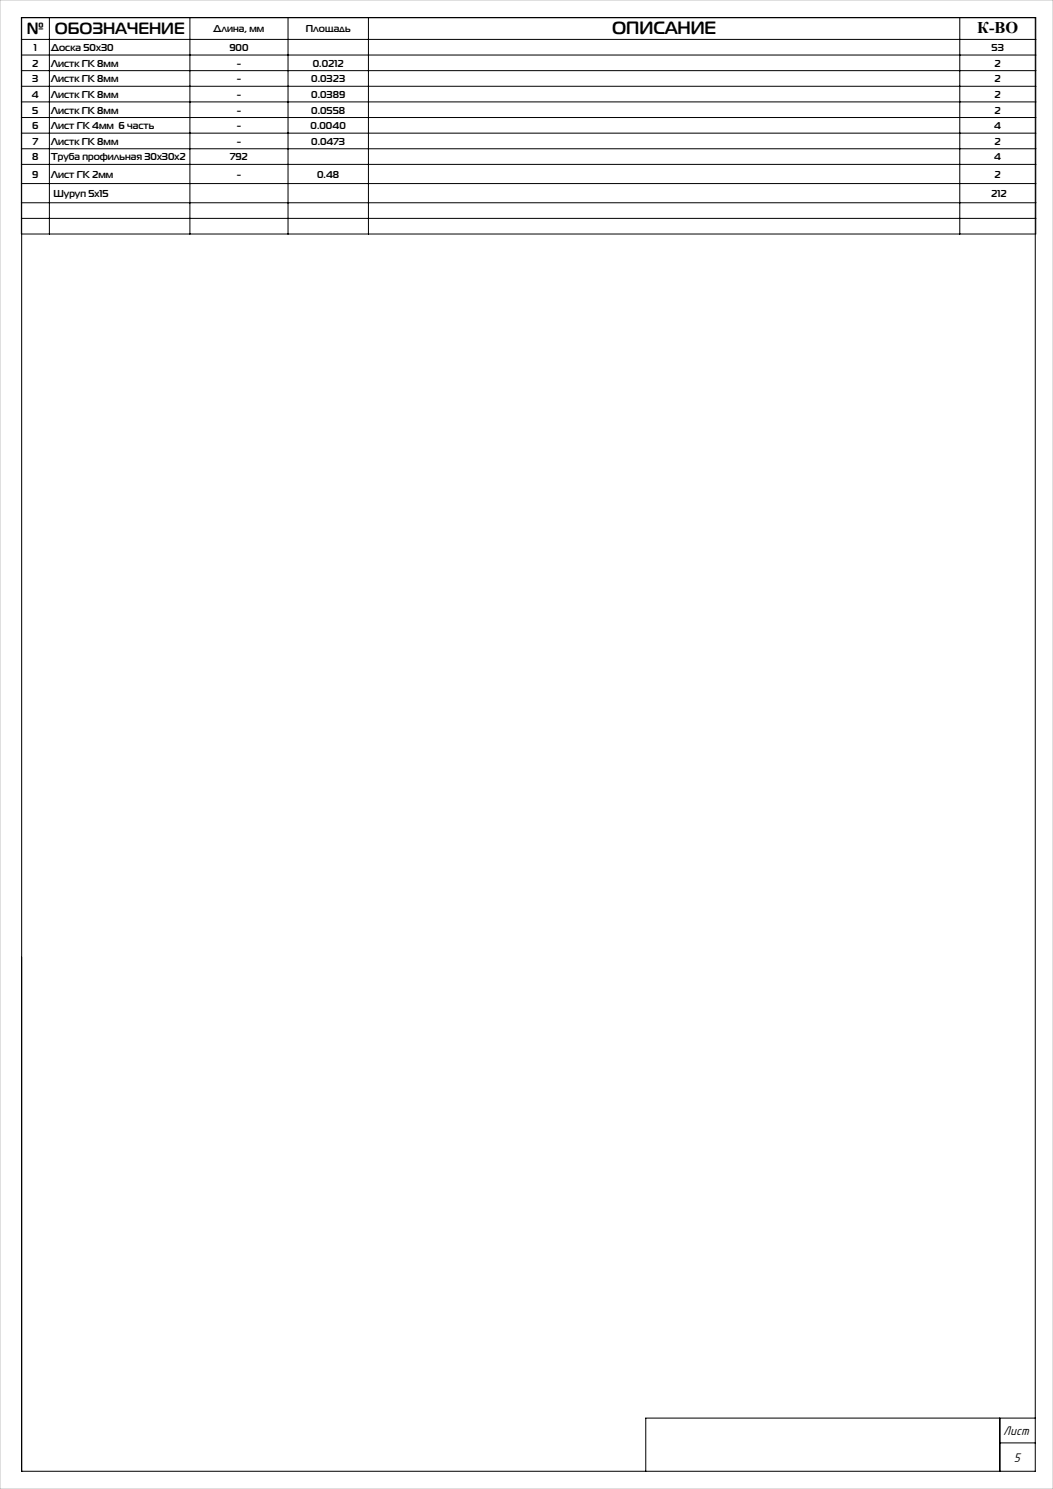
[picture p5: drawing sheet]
<svg xmlns="http://www.w3.org/2000/svg" width="297mm" height="420mm" viewBox="0 0 297 420" stroke-linecap="round" stroke-linejoin="round" font-family="sans-serif">
<defs><g id="words">
<text font-size="5" x="172.6" y="9.5">ОПИСАНИЕ</text>
<g font-size="4.6">
<text x="7.5" y="9.6">№</text>
<text x="15.4" y="9.6">ОБОЗНАЧЕНИЕ</text>
<text x="275.6" y="9.2">К-ВО</text>
</g>
<g font-size="3.7">
<text x="283" y="404.8">Лист</text>
<text x="285.9" y="412.5">5</text>
</g>
<g font-size="2.8">
<text x="60.2" y="9.1">Длина, мм</text>
<text x="86.3" y="9.1">Площадь</text>
<text x="9.6" y="14.4">1</text>
<text x="14.4" y="14.4">Доска 50х30</text>
<text x="64.7" y="14.4">900</text>
<text x="279.7" y="14.4">53</text>
<text x="9.1" y="18.8">2</text>
<text x="9.1" y="23.2">3</text>
<text x="14.4" y="23.2">Листк ГК 8мм</text>
<text x="14.4" y="18.8">Листк ГК 8мм</text>
<text x="66.8" y="23.2">-</text>
<text x="66.8" y="18.8">-</text>
<text x="87.8" y="23.2">0.0323</text>
<text x="88.2" y="18.8">0.0212</text>
<text x="280.5" y="18.8">2</text>
<text x="280.5" y="23.2">2</text>
<text x="9" y="27.6">4</text>
<text x="14.4" y="27.6">Листк ГК 8мм</text>
<text x="66.8" y="27.6">-</text>
<text x="87.8" y="27.6">0.0389</text>
<text x="280.5" y="27.6">2</text>
<text x="9.1" y="32">5</text>
<text x="14.4" y="32">Листк ГК 8мм</text>
<text x="66.8" y="32">-</text>
<text x="87.8" y="32">0.0558</text>
<text x="280.5" y="32">2</text>
<text x="9.1" y="36.4">6</text>
<text x="9.2" y="40.8">7</text>
<text x="14.4" y="36.4">Лист ГК 4мм 6 часть</text>
<text x="14.4" y="40.8">Листк ГК 8мм</text>
<text x="66.8" y="40.8">-</text>
<text x="66.8" y="36.4">-</text>
<text x="87.6" y="36.4">0.0040</text>
<text x="87.8" y="40.8">0.0473</text>
<text x="280.4" y="36.4">4</text>
<text x="280.5" y="40.8">2</text>
<text x="9.1" y="45.2">8</text>
<text x="14.4" y="45.2">Труба профильная 30х30х2</text>
<text x="64.9" y="45.2">792</text>
<text x="280.4" y="45.2">4</text>
<text x="9.1" y="50.2">9</text>
<text x="14.4" y="50.2">Лист ГК 2мм</text>
<text x="66.8" y="50.2">-</text>
<text x="89.5" y="50.2">0.48</text>
<text x="280.5" y="50.2">2</text>
<text x="15.1" y="55.6">Шуруп 5х15</text>
<text x="279.6" y="55.6">212</text>
</g>
</g></defs>
<g fill="none" stroke="#000" stroke-width=".28">
<path d="M6 4.9h286.1v61.1h-286.1zM6 11.1h286.1M6 15.5h286.1M6 19.9h286.1M6.1 5h285.9v410h-285.9zM13.9 4.9v61.1M53.6 4.9v61.1M81.2 4.9v61.1M103.9 4.9v61.1M270.7 4.9v61.1M6 24.3h286.1M6 28.7h286.1"/>
<path d="M6 33.1h286.1M6 37.6h286.1M6 42h286.1M6 46.4h286.1M6 51.8h286.1M6 57.2h286.1M6 61.6h286.1M282 400v15M292 400h-109.9v15M282 407h10"/>
</g>
<path d="M0 0h297v420h-297z" fill="none" stroke="#c0c0c0" stroke-width=".28"/>
<use href="#words"/>
</svg>
